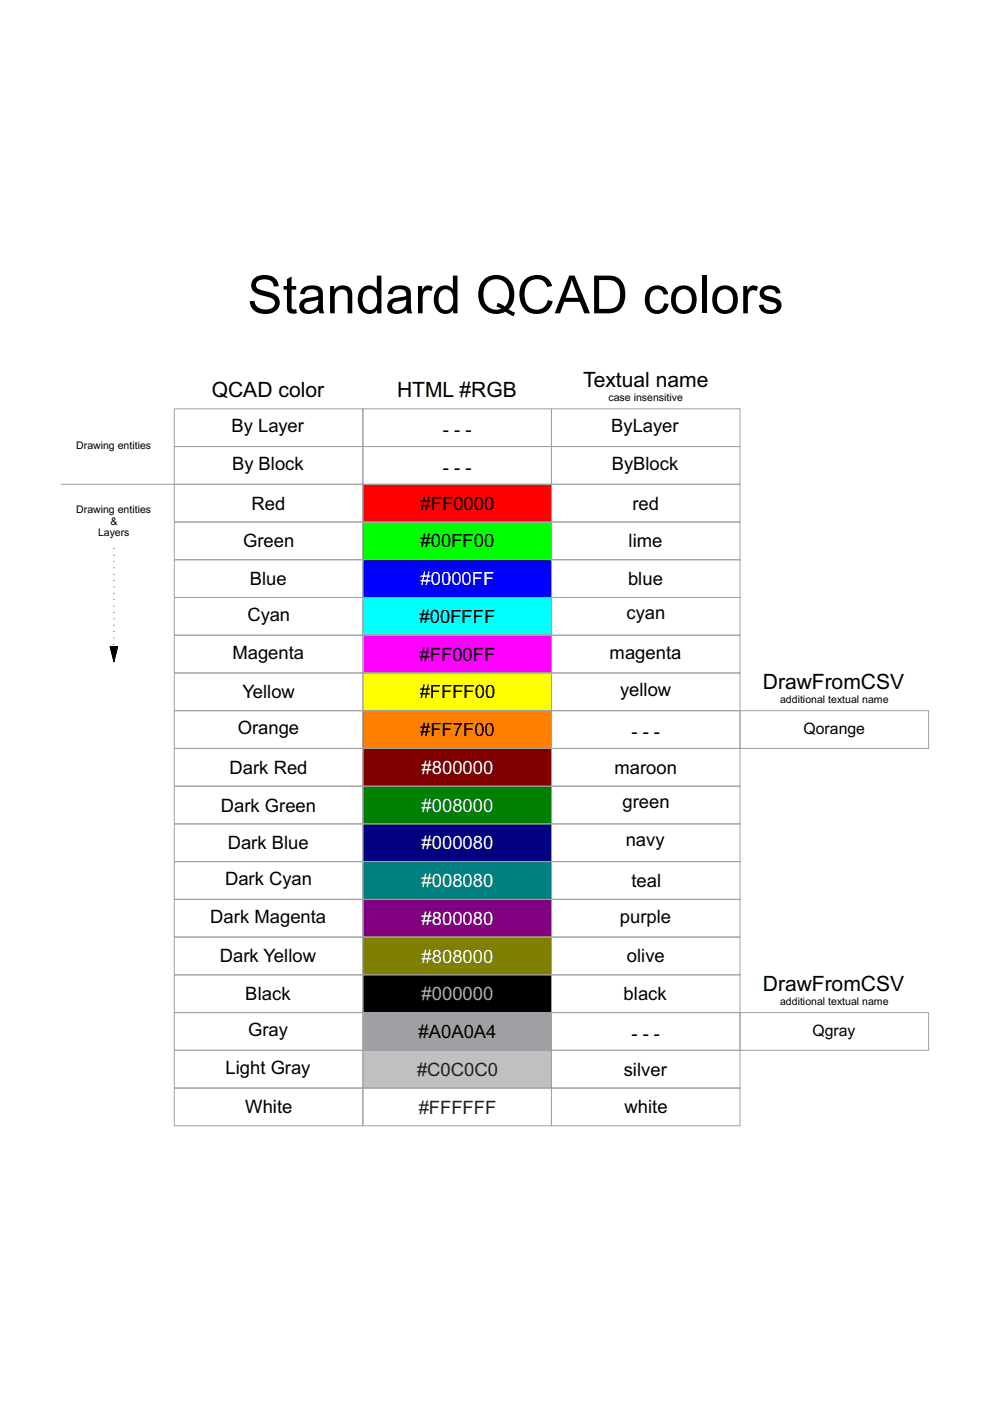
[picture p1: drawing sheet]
<svg xmlns="http://www.w3.org/2000/svg" width="210mm" height="297mm" viewBox="0 0 210 297" stroke-linecap="round" stroke-linejoin="round" font-family="sans-serif">
<defs><g id="words">
<text font-size="11.2" x="52.5" y="66.4">Standard QCAD colors</text>
<g font-size="4.5">
<text x="123.7" y="82">Textual name</text>
<text x="44.9" y="84.2">QCAD color</text>
<text x="84.2" y="84.3">HTML #RGB</text>
<text x="161.7" y="146">DrawFromCSV</text>
<text x="161.7" y="210">DrawFromCSV</text>
</g>
<g font-size="3.9">
<text x="49.1" y="91.7">By Layer</text>
<text x="93.9" y="92.5">- - -</text>
<text x="129.6" y="91.7">ByLayer</text>
<text x="49.2" y="99.7">By Block</text>
<text x="93.9" y="100.5">- - -</text>
<text x="129.7" y="99.7">ByBlock</text>
<text x="53.4" y="108.1">Red</text>
<text x="89.2" y="108.1">#FF0000</text>
<text x="134.1" y="108.1">red</text>
<text x="51.6" y="116.1">Green</text>
<text x="89.2" y="116.1">#00FF00</text>
<text x="133.3" y="116.1">lime</text>
<text x="53" y="124.1">Blue</text>
<text x="133.2" y="124.1">blue</text>
<text x="52.4" y="131.7">Cyan</text>
<text x="132.9" y="131.3">cyan</text>
<text x="89" y="132.1">#00FFFF</text>
<text x="49.3" y="139.7">Magenta</text>
<text x="89" y="140.1">#FF00FF</text>
<text x="129.3" y="139.6">magenta</text>
<text x="51.4" y="148.1">Yellow</text>
<text x="89" y="148.1">#FFFF00</text>
<text x="131.5" y="147.7">yellow</text>
<text x="50.4" y="155.7">Orange</text>
<text x="89.1" y="156.1">#FF7F00</text>
<text x="133.9" y="156.5">- - -</text>
<text x="48.7" y="164.1">Dark Red</text>
<text x="130.3" y="164">maroon</text>
<text x="46.8" y="172.1">Dark Green</text>
<text x="132" y="171.3">green</text>
<text x="132.7" y="179.3">navy</text>
<text x="48.3" y="180.1">Dark Blue</text>
<text x="47.7" y="187.7">Dark Cyan</text>
<text x="133.9" y="188.1">teal</text>
<text x="44.6" y="195.7">Dark Magenta</text>
<text x="131.4" y="195.7">purple</text>
<text x="46.6" y="204.1">Dark Yellow</text>
<text x="132.9" y="204.1">olive</text>
<text x="52" y="212.1">Black</text>
<text x="132.2" y="212.1">black</text>
<text x="52.6" y="219.7">Gray</text>
<text x="88.7" y="220.1">#A0A0A4</text>
<text x="133.9" y="220.5">- - -</text>
<text x="47.8" y="227.7">Light Gray</text>
<text x="132.2" y="228.1">silver</text>
<text x="52" y="236.1">White</text>
<text x="132.4" y="236.1">white</text>
</g>
<g font-size="3.9" fill="#fff">
<text x="89.2" y="124.1">#0000FF</text>
<text x="89.4" y="164.1">#800000</text>
<text x="89.4" y="172.1">#008000</text>
<text x="89.4" y="180.1">#000080</text>
<text x="89.4" y="188.1">#008080</text>
<text x="89.4" y="196.1">#800080</text>
<text x="89.4" y="204.1">#808000</text>
</g>
<text font-size="3.9" fill="#b0b0b0" x="89.4" y="212.1">#000000</text>
<g font-size="3.9" fill="#202020">
<text x="88.4" y="228.1">#C0C0C0</text>
<text x="88.8" y="236.1">#FFFFFF</text>
</g>
<g font-size="3.4">
<text x="170.4" y="155.6">Qorange</text>
<text x="172.3" y="219.6">Qgray</text>
</g>
<g font-size="2.2">
<text x="129" y="84.9">case insensitive</text>
<text x="16.2" y="95.2">Drawing entities</text>
<text x="16.2" y="108.8">Drawing entities</text>
<text x="20.8" y="113.7">Layers</text>
<text x="23.4" y="111.3">&amp;</text>
<text x="165.4" y="149">additional textual name</text>
<text x="165.4" y="213">additional textual name</text>
</g>
</g></defs>
<path d="M76.9 102.7h40v8h-40z" fill-rule="evenodd" fill="#f00"/>
<path d="M76.9 110.7h40v8h-40z" fill-rule="evenodd" fill="#0f0"/>
<path d="M76.9 118.7h40v8h-40z" fill-rule="evenodd" fill="#00f"/>
<path d="M76.9 126.7h40v8h-40z" fill-rule="evenodd" fill="#0ff"/>
<path d="M76.9 134.7h40v8h-40z" fill-rule="evenodd" fill="#f0f"/>
<path d="M76.9 142.7h40v8h-40z" fill-rule="evenodd" fill="#ff0"/>
<path d="M76.9 150.7h40v8h-40z" fill-rule="evenodd" fill="#ff7f00"/>
<path d="M76.9 158.7h40v8h-40z" fill-rule="evenodd" fill="#800000"/>
<path d="M76.9 166.7h40v8h-40z" fill-rule="evenodd" fill="#008000"/>
<path d="M76.9 174.7h40v8h-40z" fill-rule="evenodd" fill="#000080"/>
<path d="M76.9 182.7h40v8h-40z" fill-rule="evenodd" fill="#008080"/>
<path d="M76.9 190.7h40v8h-40z" fill-rule="evenodd" fill="#800080"/>
<path d="M76.9 198.7h40v8h-40z" fill-rule="evenodd" fill="#808000"/>
<path d="M76.9 206.7h40v8h-40z" fill-rule="evenodd" fill="#000"/>
<path d="M76.9 214.7h40v8h-40z" fill-rule="evenodd" fill="#a0a0a4"/>
<path d="M76.9 222.7h40v8h-40z" fill-rule="evenodd" fill="#c0c0c0"/>
<path d="M76.9 230.7h40v8h-40z" fill-rule="evenodd" fill="#fff"/>
<g fill="none" stroke="#a0a0a4" stroke-width=".21">
<path d="M37 86.7h39.9v8h-39.9zM37 94.7h39.9v8h-39.9zM76.9 86.7h40v8h-40zM76.9 94.7h40v8h-40zM116.9 86.7h40v8h-40zM116.9 94.7h40v8h-40zM13 102.7h24M37 102.7h39.9v8h-39.9zM37 110.7h39.9v8h-39.9zM37 118.7h39.9v8h-39.9zM76.9 102.7h40v8h-40zM76.9 110.7h40v8h-40z"/>
<path d="M76.9 118.7h40v8h-40zM116.9 102.7h40v8h-40zM116.9 110.7h40v8h-40zM116.9 118.7h40v8h-40zM37 126.7h39.9v8h-39.9zM37 134.7h39.9v8h-39.9zM76.9 126.7h40v8h-40zM76.9 134.7h40v8h-40zM116.9 126.7h40v8h-40zM116.9 134.7h40v8h-40zM37 142.7h39.9v8h-39.9zM37 150.7h39.9v8h-39.9z"/>
<path d="M37 158.7h39.9v8h-39.9zM76.9 142.7h40v8h-40zM76.9 150.7h40v8h-40zM76.9 158.7h40v8h-40zM116.9 142.7h40v8h-40zM116.9 150.7h40v8h-40zM116.9 158.7h40v8h-40zM156.9 150.7h40v8h-40zM37 166.7h39.9v8h-39.9zM37 174.7h39.9v8h-39.9zM76.9 166.7h40v8h-40zM76.9 174.7h40v8h-40z"/>
<path d="M116.9 166.7h40v8h-40zM116.9 174.7h40v8h-40zM37 182.7h39.9v8h-39.9zM37 190.7h39.9v8h-39.9zM37 198.7h39.9v8h-39.9zM76.9 182.7h40v8h-40zM76.9 190.7h40v8h-40zM76.9 198.7h40v8h-40zM116.9 182.7h40v8h-40zM116.9 190.7h40v8h-40zM116.9 198.7h40v8h-40zM37 206.7h39.9v8h-39.9z"/>
<path d="M37 214.7h39.9v8h-39.9zM76.9 206.7h40v8h-40zM76.9 214.7h40v8h-40zM116.9 206.7h40v8h-40zM116.9 214.7h40v8h-40zM156.9 214.7h40v8h-40zM37 222.7h39.9v8h-39.9zM37 230.7h39.9v8h-39.9zM76.9 222.7h40v8h-40zM76.9 230.7h40v8h-40zM116.9 222.7h40v8h-40zM116.9 230.7h40v8h-40z"/>
</g>
<g fill="none" stroke="#000" stroke-width=".21">
<path d="M24.2 116.3v.1M24.2 117.7h.1M24.2 119v.1M23.4 137.1h1.6l-.8 3.2zM24.2 120.4h.1M24.2 121.7v.1M24.2 123.1h.1M24.2 124.4v.1M24.2 125.8h.1M24.2 127.1v.1M24.2 128.5h.1M24.2 129.8v.1"/>
<path d="M24.2 131.2h.1M24.2 132.5v.1M24.2 133.9h.1M24.2 135.2v.1M24.2 136.6h.1M24.2 137.9v.1M24.2 139.3h.1"/>
</g>
<path d="M23.4 137.1h1.6l-.8 3.2z" fill="#000"/>
<path d="M23.4 137.1h1.6l-.8 3.2z" fill="#000" stroke="#000" stroke-width=".21"/>
<use href="#words"/>
</svg>
